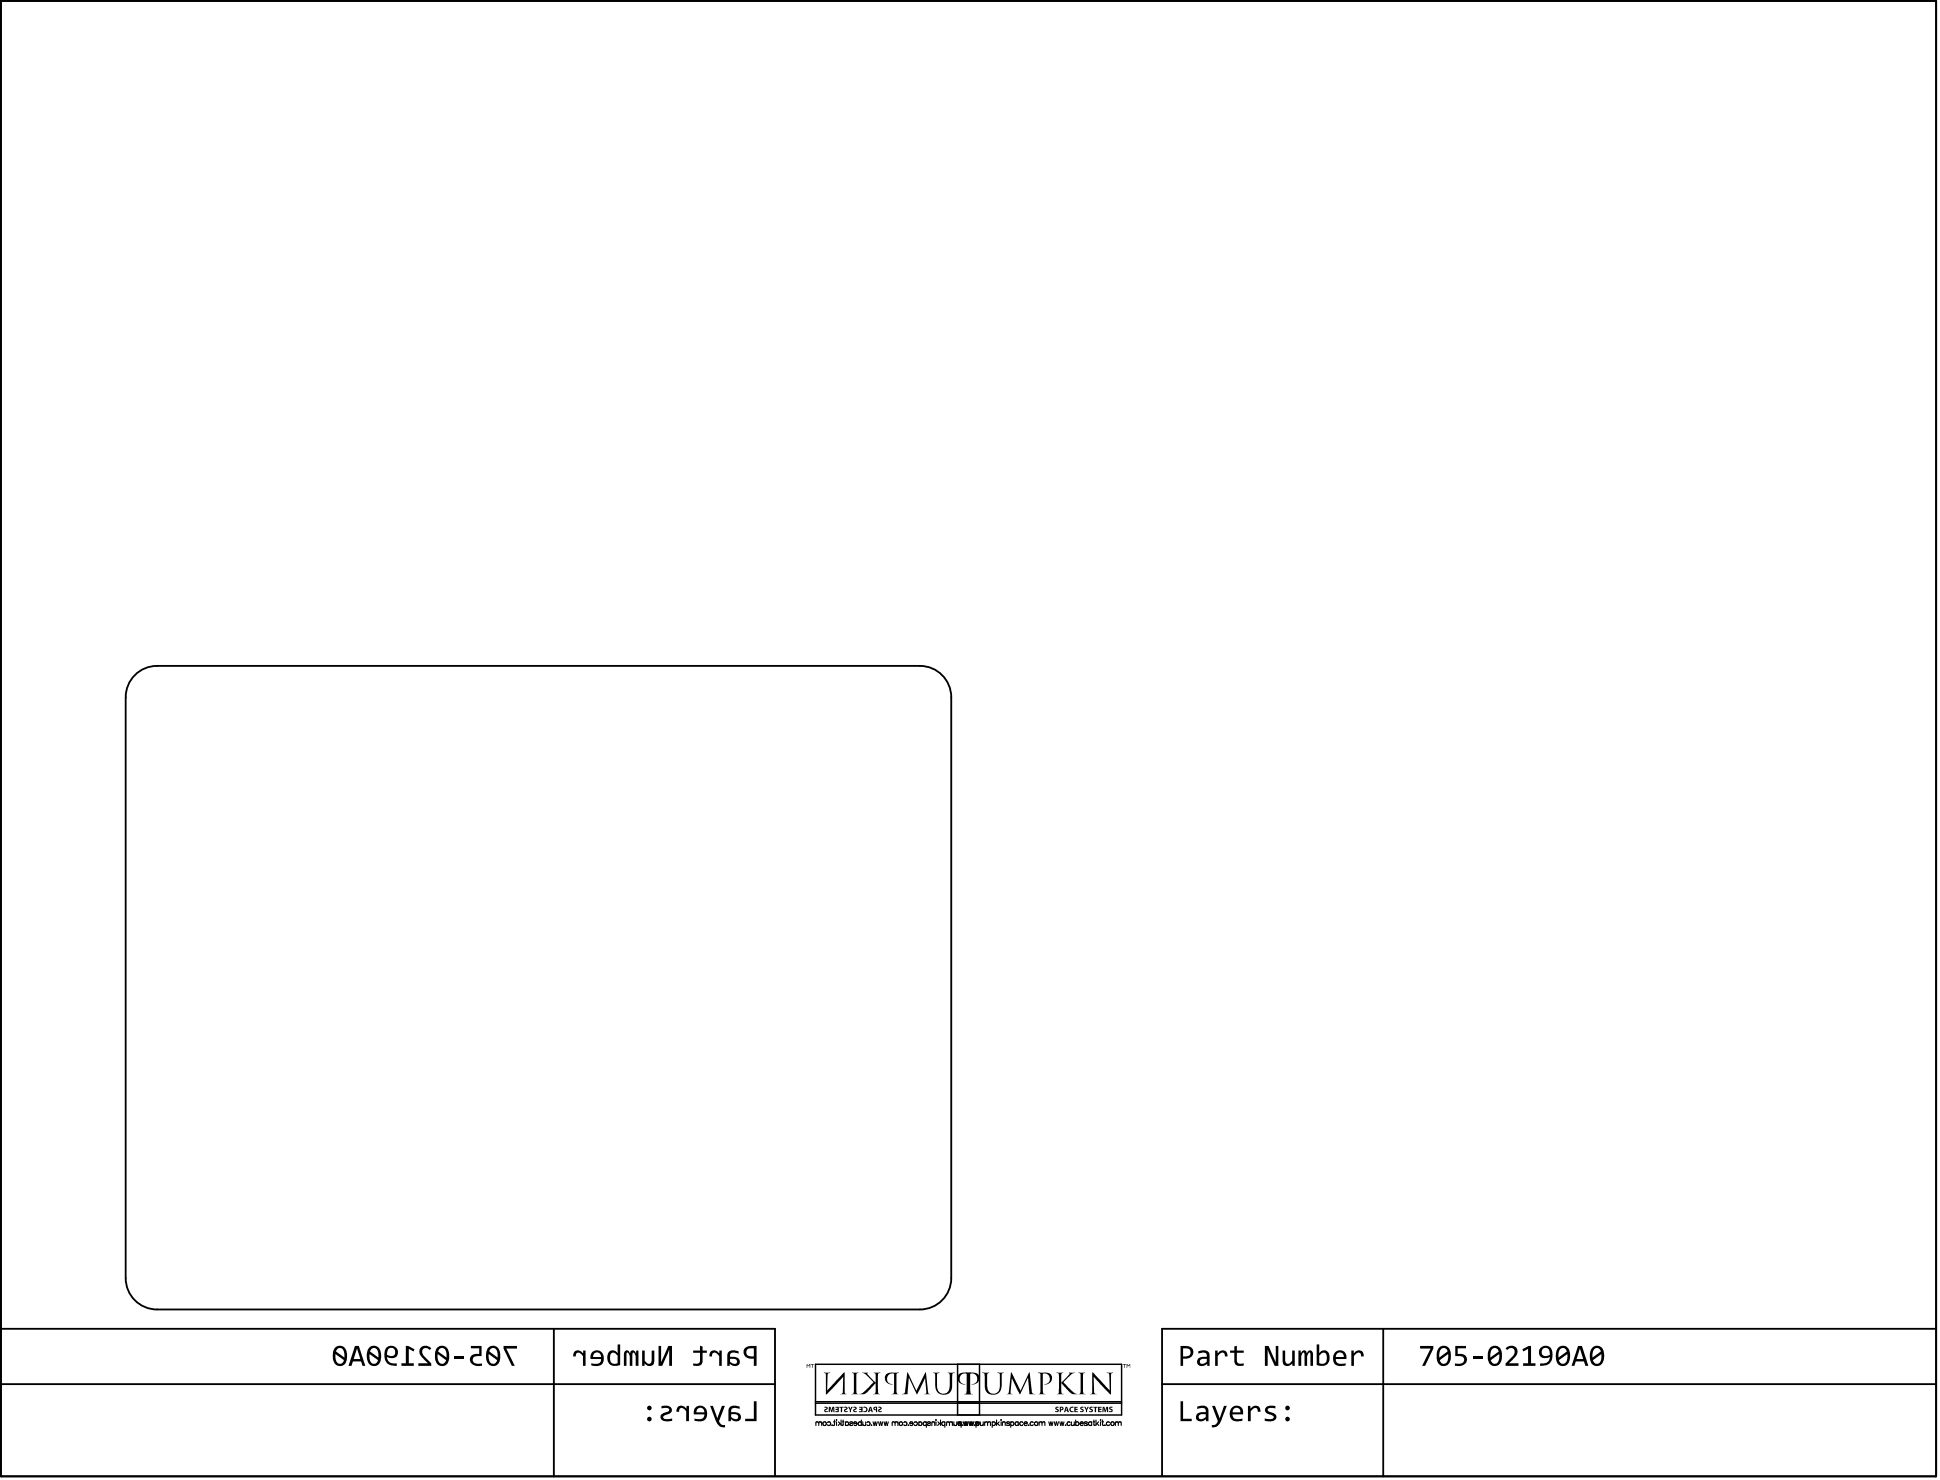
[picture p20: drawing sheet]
<svg xmlns="http://www.w3.org/2000/svg" width="889mm" height="678mm" viewBox="0 0 889 678" stroke-linecap="round" stroke-linejoin="round" font-family="sans-serif">
<path d="M0 0h888v677h-888zM62 309l5-3 5-1h350a14 14 0 0 1 14 15v266a14 14 0 0 1-14 14h-350a14 14 0 0 1-14-14v-266a14 14 0 0 1 4-11zM0 609h355v68M254 609v68M634 609v68M888 609h-355v68M0 634h355M533 634h355" fill="none" stroke="#000" stroke-width=".84"/>
<path d="M374 625h140v24h-140zM439 625v24M449 625v24M374 643h140" fill="none" stroke="#000" stroke-width=".67"/>
<g fill="#000">
<path d="M193 618l3-1 2 1-1 1-1-1h-1l-1 1v2l4 4v1h-6v-1h4l-4-4v-2zM216 617h5v5h-2a1.8 1.8 0 0 0-2 1 1.8 1.8 0 0 0 2 2h2v1h-2l-2-1-2-2 1-2h4v-3h-4zM231 617h6v1h-5l4 8h-1l-4-8zM264 619h1l2 1v-1h1v7h-1v-4l-1-2h-1h-1v2h-1zM287 619h1l1 1a1.4 1.4 0 0 1 1-1 1.4 1.4 0 0 1 2 1v-1h1v7h-2v-4l-1-2v1v5h-1v-4l-1-2h-1v6h-1v-5zM318 619h3v-2h1v2h2v1h-2v4a3 3 0 0 1-4 2v-1h1a1.6 1.6 0 0 0 2-1v-4h-3zM326 619h2l2 1v-1h1v7h-1v-4l-1-2h-2l-1 2h-1zM557 619h1v1l2-1h1l1 1 1 1v1h-1l-1-2-2 1-1 1v4h-1zM564 619h2v-2h1v2h3v1h-3v4a2.1 2.1 0 0 0 3 1v1h-2a2.2 2.2 0 0 1-2-2v-4h-2zM595 619h1v1l2-1a1.3 1.3 0 0 1 1 1l1-1a1.4 1.4 0 0 1 2 0 1.4 1.4 0 0 1 0 2v5h-1l-1-6-1 2v4h-1v-6l-1 2v4h-2zM619 619h2v1l1-1h1l2 1v1v1h-1v-2h-1l-2 1v1v4h-2zM651 617h6v1l-4 8h-1l4-8h-5z"/>
<path d="M667 617h5v1h-4v3h3l2 2-1 2-1 1h-4v-1h3l1-1a1.8 1.8 0 0 0 0-2 1.8 1.8 0 0 0-2 0h-2zM691 618l3-1 1 1 1 3-4 4h4v1h-6v-1l4-5v-1l-1-1h-1l-1 1-1-1zM186 617l4 1v1l-3-1v7h3v1h-6v-1h2zM208 622h4v1h-4zM294 619h2v5l1 1a1.3 1.3 0 0 0 1 0 1.3 1.3 0 0 0 1-1v-5h1v5a2.4 2.4 0 0 1-2 2 2.4 2.4 0 0 1-3-1v1h-1zM302 617h1v7l3-7h2v9h-1v-7l-3 7h-2zM370 625l1 1v-1v2v-1h-1v1zM372 625h1v2l-1-2zM378 629l1 1v9l8-8-1 7-1 1h3l-1-1v-9l-8 8v-7l2-1zM391 629h3l-1 1v8v1h-3h1v-1v-8zM395 629h3v1l3 4v-4l-1-1h4l-1 1-1 1 1 7v1h-3l1-1v-4l-4 5h-3l2-1 3-3a1 1 0 0 0 1-1 1 1 0 0 0 0-1l-3-3zM406 630l2-1h4l-1 1v8l1 1h-3l1-1v-8h-2l-1 2a2.3 2.3 0 0 0 2 2h-1l-2-1v-2z"/>
<path d="M416 629l4 8 4-8 2 9 1 1h-3h1l-1-7-4 7-3-7-1 7h-3l2-1zM428 629h3l-1 1v6v2l2 1 2-1 1-1v-7l-1-1h4l-1 1-1 6-1 3h-3l-2-1-1-3v-5zM440 630l2-1h3l-1 1v1v7l1 1h-3l1-1v-8h-2l-1 2a2.3 2.3 0 0 0 3 2h-2l-2-1v-2zM443 629h4l2 1v2v1l-2 1-2 1 1-1a2.5 2.5 0 0 0 2-1 2.5 2.5 0 0 0-1-3h-2v8l1 1h-3l1-1v-7v-1zM450 629h3v1v7l1 1 1 1 2-1 1-2v-6l-1-1h3l-1 1v6l-1 3h-3l-3-1-1-2v-6zM464 629l4 8 4-8 1 9 2 1h-3l-1-7-3 7-4-7-1 7h1h-3l1-1zM476 629h5l1 1v3l-2 1-1 1v-1a2.4 2.4 0 0 0 2-3 2.4 2.4 0 0 0-3-1v8v1h1h-3l1-1v-8zM484 629h3v1v4l3-4v-1h3l-2 1-3 3a2 2 0 0 0 1 3l3 2 2 1h-3l-4-5v4l1 1h-4l1-1v-7v-1zM494 629h3l-1 1v8l1 1h1h-4l1-1v-8zM501 629l8 8-1-7-1-1h3l-1 1v9l-8-8 1 7 1 1h-3l1-1zM515 625h1v2l-1-2zM516 625l1 1 1-1v2v-1h-1l-1 1z"/>
<path d="M580 617h2l3 7v-7h1v9h-2l-3-7v7h-1zM588 619h1v5a1.6 1.6 0 0 0 2 1 1.6 1.6 0 0 0 1-1v-5h2v7h-2v-1l-2 1a2.1 2.1 0 0 1-2-2zM675 622h5v1h-5zM698 618l4-1v8h2v1h-6v-1h3v-7l-3 1zM303 645l3-1 2 2v2l-3 1a1 1 0 0 0-1 1 1.1 1.1 0 0 0 2 1l2-1v1h-4l-1-1v-1l1-1 3-1v-1l-1-1-3 1zM311 645l2-1 2 2v-2h1v7h-1v-4l-2-1a1.2 1.2 0 0 0-1 0 1.2 1.2 0 0 0-1 1h-1zM326 644h1l2 6 2-6h1l-2 7 1 2h1v1h-2l-1-1zM346 642h1v9h-5v-1h4zM378 645h1l-1 2h2h-2v-1l1-1zM380 645h1v2l1-2 1 2h-1v-2l-1 2-1-2v2zM383 645h2v2h-2h1v-1h-1l1-1zM385 645h2h-1v2h-1v-2z"/>
<path d="M387 645h1l-1 2h1h1h-2v-1h1zM389 645l1 1v-1h1l-1 2zM391 645h2l-1 2h1h-2v-1h1zM394 645h1v2h-1h1v-1h-1l1-1zM396 645h2l-1 2h-1l1-1zM403 645h1l-1 2h1h-1v-1h1zM484 645h1h-1l1 1v1h-1h1l-1-1zM491 645h1l-1 1v1h1h-2zM493 645h1h-1v1h1l-1 1h1h-1zM495 645h2h-1l1 1-1 1h-1h1l-1-1zM497 645h1v1l1-1-1 2zM500 645h1h-1l1 1v1h-2h1l-1-1z"/>
<path d="M501 645h2h-1v2v-2zM503 645h2h-1v1h1l-1 1h1h-2zM506 645l1 2v-2h1v2l-1-2v2l-1-2v2h-1zM509 645h1h-1l1 1v1h-2h2l-2-1zM541 642h1v8h4v1h-5zM556 644h1l2 6 2-6h1l-3 9-1 1h-2v-1h1l1-2zM572 644h1v2l2-2 2 1 1 2h-1a1.5 1.5 0 0 0-2-2 1.5 1.5 0 0 0-1 2l-1 4h-1zM580 645l2-1 3 1v1l-3-1-1 1v1l3 1 1 1v1l-1 1h-4v-1l2 1a1.4 1.4 0 0 0 2-2 1.1 1.1 0 0 0-2-1l-2-1z"/>
<path d="M155 618h1h1l1 4-4-3zM154 621l4 2-1 2h-1h-1zM154 617l-1 3v4l1 2h3l2-2v-5l-3-2z"/>
<path d="M164 618l1 5h-3zM163 617l-3 9h1l1-2h4v2h1l-2-9z"/>
<path d="M170 618h2h1v4l-3-3zM169 621l4 2v2h-2l-1-1zM169 618l-1 3 1 4 2 1h2l2-2-1-5-1-2h-1h-2z"/>
<path d="M178 618h2l1 1v2h-2a1.7 1.7 0 0 1-2-1 1.7 1.7 0 0 1 1-2zM177 617l-1 3 1 4 2 2h3v-1l-4-1-1-2 3 1 2-1v-2v-2l-2-1z"/>
<path d="M202 618h1h1l1 4-4-3zM201 621l3 2v2h-1h-2zM201 617l-2 3 1 4 1 2h3l2-3-1-4-2-2z"/>
<path d="M225 618h1h1l1 4-4-3zM224 621l4 2-1 2h-1h-1zM224 618l-1 3v3l2 2h3l1-3v-4l-2-2z"/>
<path d="M272 620h3l1 2h-4zM272 620l-1 1v2h5a2.9 2.9 0 0 1-5 2v1h3l2-1 1-2v-2l-2-2h-2z"/>
<path d="M343 618h3v4h-2a1.9 1.9 0 0 1-2-1 1.9 1.9 0 0 1 1-3zM342 618l-1 1v2l2 2h3v3h1v-9z"/>
<path d="M542 618v4h2a1.9 1.9 0 0 0 2-2 1.9 1.9 0 0 0-2-2zM541 617h4l2 2-1 3-4 1v3h-1z"/>
<path d="M613 620l-1 2h4v-2zM612 619h2h2l1 1v2v1h-5a2.9 2.9 0 0 0 5 2v1h-2h-2l-1-1-1-3z"/>
<path d="M661 618l-1 2v2l4-3-1-1zM660 623l1 2h2l1-1v-3zM660 618l2-1 3 2v4l-2 3h-3l-1-2v-4z"/>
<path d="M684 618l-1 4 4-3-1-1zM683 623l2 2h1l1-2v-2zM684 617h3l1 2v5v1l-2 1h-2l-2-2v-4z"/>
<path d="M707 618v3l1 1 1-1a1.8 1.8 0 0 0 2-1 1.8 1.8 0 0 0-1-2zM706 618l2-1h1l2 1 1 1-1 4-1 2-1 1h-3v-1l3-1 1-2-2 1-2-1v-3z"/>
<path d="M715 618l-1 4 4-3-1-1zM715 623l1 2h1l1-1 1-3zM715 617h2l2 2 1 4-1 2-1 1h-3l-1-2-1-4z"/>
<path d="M724 618l-1 5h3zM723 617h2l3 9h-1l-1-2h-4v2h-2z"/>
<path d="M731 618l-1 4 4-3-2-1zM730 623l1 2h2l1-2v-2zM730 617h3l2 3v4l-1 1-1 1h-2l-2-2v-4z"/>
<path d="M280 620h2l1 1v4h-2l-1-1v-2zM280 619l-2 3 1 3 2 1h3v-10h-1v4l-1-1z"/>
<path d="M335 623h2l1 1v1h-1h-1l-1-1zM334 620l-1 1v5h2v-1l2 1h2v-1v-2l-2-1h-2v-1a1.7 1.7 0 0 1 2-1h2v-1h-4z"/>
<path d="M550 623v1l1 1 2-1v-1zM549 619h4l1 1 1 1v5h-2v-1l-1 1h-2l-1-1v-2l2-1h2v-1a1.7 1.7 0 0 0-3-1h-1z"/>
<path d="M606 620l-1 2v3h2l1-1v-3l-1-1zM604 616h1v4l1-1h2l1 2v3l-2 2h-3z"/>
<path d="M297 645a1.1 1.1 0 0 0 2 0 1.1 1.1 0 0 0-2 0zM297 650a1.1 1.1 0 0 0 2 0 1.1 1.1 0 0 0-2 0z"/>
<path d="M320 646h2l1 1h-4zM319 645l-1 3h5a3 3 0 0 1-5 2v1h4h1l1-3v-2l-2-1-2-1z"/>
<path d="M335 648l3 1v1v1l-2-1-1-1zM335 645l-1 2v4h1l2 1 2-1v-3l-1-1h-3a1.6 1.6 0 0 1 2-2l2 1v-1l-3-1z"/>
<path d="M399 645v1zM399 645l-1 2h1h1l-1-2z"/>
<path d="M401 645h1v1h-1zM401 645l-1 1h2v1v-2z"/>
<path d="M486 645v1h1v-1zM486 645h1h1l-1 1h-1v1z"/>
<path d="M489 645v1zM489 645l1 2h-1h-1z"/>
<path d="M550 649v1v1l3-2v-1zM549 645l3-1 2 1v2v4h-1h-2h-2l-1-1 1-2 1-1h3a1.8 1.8 0 0 0-3-2l-1 1z"/>
<path d="M566 646l-1 1h4l-1-1-1-1zM565 645l1-1 2 1h1l1 2v1h-5a3 3 0 0 0 5 2l-1 1-1 1-4-1v-3z"/>
<path d="M589 645a1.1 1.1 0 0 1 2 0 1.1 1.1 0 0 1-2 0zM589 650a1.1 1.1 0 0 1 2 0 1.1 1.1 0 0 1-2 0z"/>
</g>
<g fill="none" stroke="#000" stroke-width=".51">
<path d="M375 652h-1v1M375 652h1h1M375 652v1M377 652v1M379 652a1 1 0 0 1 2 0 .8 .8 0 0 1 0 1 1 1 0 0 1-2 0M381 653h.1M382 652h1M383 651v2h-1M383 651h.1M383 652v1M384 652l2 1M385 652l-1 1"/>
<path d="M386 651v2M386 652h1M387 651v2h-1M388 652a.8 .8 0 0 1 1 0 .8 .8 0 0 1 0 1 .8 .8 0 0 1-1 0M388 652v1M390 652h1l-1 1M390 653h1M390 653h.1M392 652h1h-2zM393 652l-1 1h-1M395 652a.8 .8 0 0 0-1 0 .8 .8 0 0 0 0 1 .8 .8 0 0 0 1 0M395 651v2"/>
<path d="M396 652v1M397 652v1h-1M397 652a1 1 0 0 1 2 0 .8 .8 0 0 1 0 1 1 1 0 0 1-2 0M400 653h.1M400 652l1 1v-1l1 1v-1M403 652v1l1-1v1l1-1M405 652l1 1v-1l1 1v-1M410 652h-1v1M410 652h1h1M410 652v1M412 652v1M414 652a1 1 0 0 1 2 0 .8 .8 0 0 1 0 1 1 1 0 0 1-2 0"/>
<path d="M416 653h.1M417 652h1h1h-2zM419 652l-1 1h-1M419 652a.8 .8 0 0 1 1 0 .8 .8 0 0 1 0 1 .8 .8 0 0 1-1 0M421 652a.8 .8 0 0 1 1 0 .8 .8 0 0 1 0 1 .8 .8 0 0 1-1 0M421 652v1M425 652a1 1 0 0 0-2 0 .8 .8 0 0 0 0 1 1 1 0 0 0 2 0M425 652v2M425 652h2l-2 1M425 653h2M425 653h.1M429 652h-2v1"/>
<path d="M429 652v1M429 651h.1M430 652l1 1M431 652l-1 1M431 651v2M433 652a.8 .8 0 0 0-1 0 .8 .8 0 0 0 0 1 .8 .8 0 0 0 1 0M433 652v2M435 652h-1v1M435 652h1h1M435 652v1M437 652v1M439 652l-1 1h-1"/>
<path d="M439 652l1 1v-1l1 1v-1M441 652a1 1 0 0 0-2 0 .8 .8 0 0 0 0 1 1 1 0 0 0 2 0M441 652v2M441 653h.1M442 652v1l1-1v1l1-1M444 652l1 1v-1l1 1v-1M447 653h.1M447 652l1 1v-1M447 652v2M448 652a.8 .8 0 0 1 1 1 1 1 0 0 1-2 0M448 652h-1M448 652v1l1-1"/>
<path d="M449 652l1 1h1M451 652v1M451 652h1h1M453 652h1v1M453 652v1M455 652a.8 .8 0 0 1 1 0 .8 .8 0 0 1 0 1 .8 .8 0 0 1-1 0M455 652v2M457 651v2M457 652l1 1M458 652l-1 1M459 651h.1M459 652v1"/>
<path d="M460 652h1v1M460 652v1M461 653h2M463 652h-2l2 1M463 653h.1M463 652a1 1 0 0 1 2 0 .8 .8 0 0 1 0 1 1 1 0 0 1-2 0M463 652v2M467 652a.8 .8 0 0 0-1 0 .8 .8 0 0 0 0 1 .8 .8 0 0 0 1 0M467 652v1M469 652a.8 .8 0 0 0-1 0 .8 .8 0 0 0 0 1 .8 .8 0 0 0 1 0M469 652l1 1h1M470 652h1h-2z"/>
<path d="M472 653h.1M474 652a.8 .8 0 0 0-1 0 .8 .8 0 0 0 0 1 .8 .8 0 0 0 1 0M476 652h1h1M476 652v1M478 652h1v1M478 652v1M481 652v1l1-1v1l1-1M483 652l1 1v-1l1 1v-1M486 652v1l1-1v1l1-1M488 653h.1M491 652a1 1 0 0 0-2 0 .8 .8 0 0 0 0 1 1 1 0 0 0 2 0M491 652v1h1"/>
<path d="M492 652v1M493 652a.8 .8 0 0 1 1 0 .8 .8 0 0 1 0 1 .8 .8 0 0 1-1 0M493 651v2M495 652l1 1h1M495 652h1h1zM497 653h1M498 652h-1l1 1M498 653h.1M500 652a.8 .8 0 0 0-1 0 .8 .8 0 0 0 0 1 .8 .8 0 0 0 1 0M500 652v1M501 652h1M501 651v2h1"/>
<path d="M502 651v2M503 652l1 1M504 652l-2 1M505 651h.1M505 652v1M505 652h1M505 651v2h1M507 653h.1M509 652a1 1 0 0 0-2 0 .8 .8 0 0 0 0 1 1 1 0 0 0 2 0M511 652h1h1M511 652v1M513 652h1v1"/>
<path d="M513 652v1"/>
<circle cx="378" cy="653" r=".8"/>
<circle cx="413" cy="653" r=".8"/>
<circle cx="475" cy="653" r=".8"/>
<circle cx="510" cy="653" r=".8"/>
</g>
</svg>
